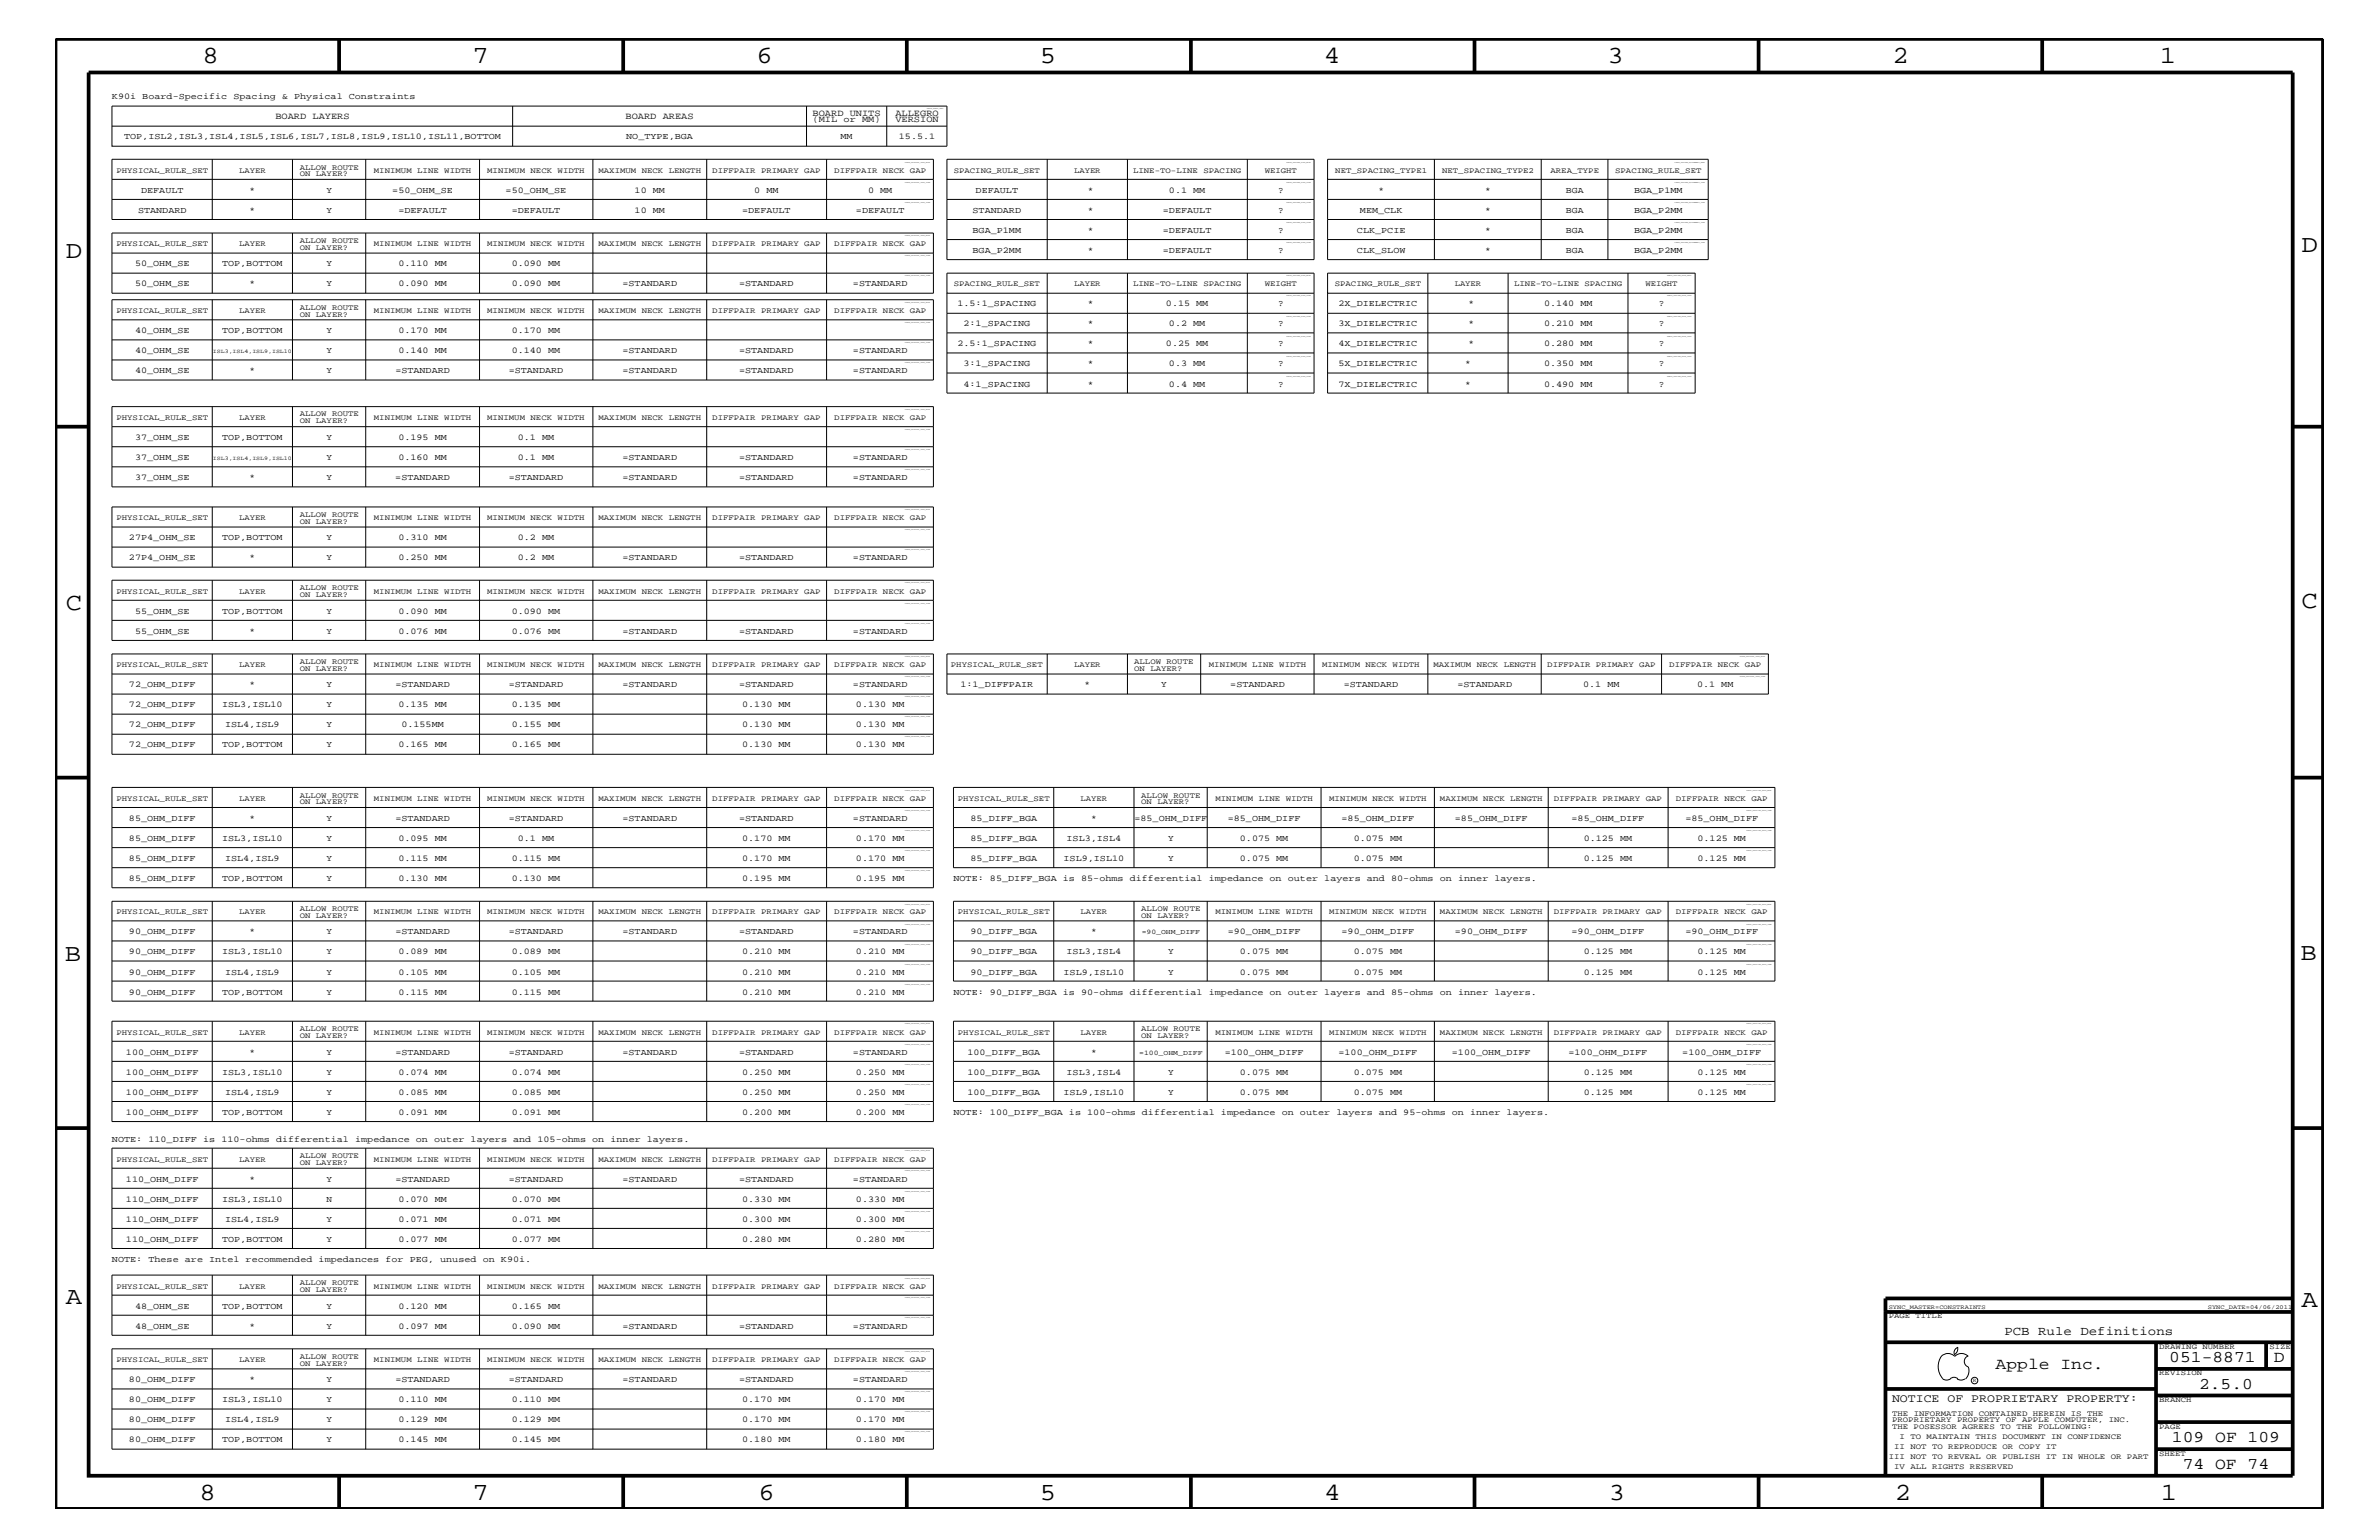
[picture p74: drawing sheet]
<svg xmlns="http://www.w3.org/2000/svg" width="432mm" height="279mm" viewBox="0 0 432 279" stroke-linecap="round" stroke-linejoin="round" font-family="sans-serif">
<defs><g id="words">
<g font-size="4.5">
<text x="36.7" y="11.5">8</text>
<text x="85.8" y="11.5">7</text>
<text x="137.3" y="11.5">6</text>
<text x="188.7" y="11.5">5</text>
<text x="240.3" y="11.5">4</text>
<text x="291.8" y="11.5">3</text>
<text x="343.5" y="11.5">2</text>
<text x="392" y="11.5">1</text>
<text x="11.9" y="46.8">D</text>
<text x="417.7" y="45.7">D</text>
<text x="11.9" y="110.6">C</text>
<text x="417.7" y="110.3">C</text>
<text x="11.8" y="174.3">B</text>
<text x="417.6" y="174.2">B</text>
<text x="11.9" y="236.7">A</text>
<text x="417.7" y="237.1">A</text>
<text x="36.2" y="272.1">8</text>
<text x="85.8" y="272.1">7</text>
<text x="137.7" y="272.1">6</text>
<text x="188.7" y="272.1">5</text>
<text x="240.4" y="272.1">4</text>
<text x="292" y="272.1">3</text>
<text x="343.9" y="272.1">2</text>
<text x="392.2" y="272.1">1</text>
</g>
<g font-size="3">
<text x="362.2" y="248.4">Apple Inc.</text>
<text x="393.7" y="247.1">051-8871</text>
<text x="399.2" y="252">2.5.0</text>
<text x="412.7" y="247.1">D</text>
<text x="394.2" y="261.6">109 OF 109</text>
<text x="396.2" y="266.6">74 OF 74</text>
</g>
<text font-size="2.3" x="363.8" y="242.3">PCB Rule Definitions</text>
<text font-size="2.1" x="343.4" y="254.4">NOTICE OF PROPRIETARY PROPERTY:</text>
<g font-size="1.7">
<text x="50" y="21.6">BOARD LAYERS</text>
<text x="113.5" y="21.6">BOARD AREAS</text>
<text x="147.5" y="22.2">(MIL or MM)</text>
<text x="147.5" y="21">BOARD UNITS</text>
<text x="162.5" y="22.2">VERSION</text>
<text x="162.5" y="21">ALLEGRO</text>
</g>
<g font-size="1.6">
<text x="20.3" y="18">K90i Board-Specific Spacing &amp; Physical Constraints</text>
<text x="22.5" y="25.3">TOP,ISL2,ISL3,ISL4,ISL5,ISL6,ISL7,ISL8,ISL9,ISL10,ISL11,BOTTOM</text>
<text x="113.7" y="25.3">NO_TYPE,BGA</text>
<text x="152.6" y="25.3">MM</text>
<text x="163.2" y="25.3">15.5.1</text>
<text x="25.6" y="35">DEFAULT</text>
<text x="45.3" y="35">*</text>
<text x="59.3" y="35">Y</text>
<text x="71.2" y="35">=50_OHM_SE</text>
<text x="91.8" y="35">=50_OHM_SE</text>
<text x="115.2" y="35">10 MM</text>
<text x="136.9" y="35">0 MM</text>
<text x="157.6" y="35">0 MM</text>
<text x="177.1" y="35">DEFAULT</text>
<text x="197.4" y="35">*</text>
<text x="212.2" y="35">0.1 MM</text>
<text x="232" y="35">?</text>
<text x="250.2" y="35">*</text>
<text x="269.6" y="35">*</text>
<text x="284.2" y="35">BGA</text>
<text x="296.6" y="35">BGA_P1MM</text>
<text x="25.1" y="38.6">STANDARD</text>
<text x="45.3" y="38.6">*</text>
<text x="59.3" y="38.6">Y</text>
<text x="72.3" y="38.6">=DEFAULT</text>
<text x="92.9" y="38.6">=DEFAULT</text>
<text x="115.2" y="38.6">10 MM</text>
<text x="134.7" y="38.6">=DEFAULT</text>
<text x="155.4" y="38.6">=DEFAULT</text>
<text x="176.5" y="38.6">STANDARD</text>
<text x="197.4" y="38.6">*</text>
<text x="211.1" y="38.6">=DEFAULT</text>
<text x="232" y="38.6">?</text>
<text x="246.8" y="38.6">MEM_CLK</text>
<text x="269.6" y="38.6">*</text>
<text x="284.2" y="38.6">BGA</text>
<text x="296.6" y="38.6">BGA_P2MM</text>
<text x="176.5" y="42.3">BGA_P1MM</text>
<text x="176.5" y="45.9">BGA_P2MM</text>
<text x="197.4" y="42.3">*</text>
<text x="197.4" y="45.9">*</text>
<text x="211.1" y="42.3">=DEFAULT</text>
<text x="211.1" y="45.9">=DEFAULT</text>
<text x="232" y="42.3">?</text>
<text x="232" y="45.9">?</text>
<text x="246.3" y="42.3">CLK_PCIE</text>
<text x="246.3" y="45.9">CLK_SLOW</text>
<text x="269.6" y="42.3">*</text>
<text x="269.6" y="45.9">*</text>
<text x="284.2" y="42.3">BGA</text>
<text x="284.2" y="45.9">BGA</text>
<text x="296.6" y="42.3">BGA_P2MM</text>
<text x="296.6" y="45.9">BGA_P2MM</text>
<text x="24.5" y="48.3">50_OHM_SE</text>
<text x="24.5" y="51.9">50_OHM_SE</text>
<text x="40.3" y="48.3">TOP,BOTTOM</text>
<text x="45.3" y="51.9">*</text>
<text x="59.3" y="51.9">Y</text>
<text x="59.3" y="48.3">Y</text>
<text x="72.3" y="51.9">0.090 MM</text>
<text x="72.3" y="48.3">0.110 MM</text>
<text x="92.9" y="51.9">0.090 MM</text>
<text x="92.9" y="48.3">0.090 MM</text>
<text x="113" y="51.9">=STANDARD</text>
<text x="134.2" y="51.9">=STANDARD</text>
<text x="154.8" y="51.9">=STANDARD</text>
<text x="173.8" y="55.6">1.5:1_SPACING</text>
<text x="174.9" y="59.2">2:1_SPACING</text>
<text x="197.4" y="59.2">*</text>
<text x="197.4" y="55.6">*</text>
<text x="211.6" y="55.6">0.15 MM</text>
<text x="212.2" y="59.2">0.2 MM</text>
<text x="232" y="59.2">?</text>
<text x="232" y="55.6">?</text>
<text x="243" y="59.2">3X_DIELECTRIC</text>
<text x="243" y="55.6">2X_DIELECTRIC</text>
<text x="266.5" y="59.2">*</text>
<text x="266.5" y="55.6">*</text>
<text x="280.2" y="59.2">0.210 MM</text>
<text x="280.2" y="55.6">0.140 MM</text>
<text x="301.1" y="59.2">?</text>
<text x="301.1" y="55.6">?</text>
<text x="24.5" y="60.4">40_OHM_SE</text>
<text x="24.5" y="64">40_OHM_SE</text>
<text x="40.3" y="60.4">TOP,BOTTOM</text>
<text x="59.3" y="64">Y</text>
<text x="59.3" y="60.4">Y</text>
<text x="72.3" y="64">0.140 MM</text>
<text x="72.3" y="60.4">0.170 MM</text>
<text x="92.9" y="64">0.140 MM</text>
<text x="92.9" y="60.4">0.170 MM</text>
<text x="113" y="64">=STANDARD</text>
<text x="134.2" y="64">=STANDARD</text>
<text x="154.8" y="64">=STANDARD</text>
<text x="173.8" y="62.9">2.5:1_SPACING</text>
<text x="197.4" y="62.9">*</text>
<text x="211.6" y="62.9">0.25 MM</text>
<text x="232" y="62.9">?</text>
<text x="243" y="62.9">4X_DIELECTRIC</text>
<text x="266.5" y="62.9">*</text>
<text x="280.2" y="62.9">0.280 MM</text>
<text x="301.1" y="62.9">?</text>
<text x="24.5" y="67.7">40_OHM_SE</text>
<text x="45.3" y="67.7">*</text>
<text x="59.3" y="67.7">Y</text>
<text x="71.8" y="67.7">=STANDARD</text>
<text x="92.3" y="67.7">=STANDARD</text>
<text x="113" y="67.7">=STANDARD</text>
<text x="134.2" y="67.7">=STANDARD</text>
<text x="154.8" y="67.7">=STANDARD</text>
<text x="174.9" y="66.5">3:1_SPACING</text>
<text x="174.9" y="70.1">4:1_SPACING</text>
<text x="197.4" y="66.5">*</text>
<text x="197.4" y="70.1">*</text>
<text x="212.2" y="66.5">0.3 MM</text>
<text x="212.2" y="70.1">0.4 MM</text>
<text x="232" y="66.5">?</text>
<text x="232" y="70.1">?</text>
<text x="243" y="66.5">5X_DIELECTRIC</text>
<text x="243" y="70.1">7X_DIELECTRIC</text>
<text x="265.9" y="66.5">*</text>
<text x="265.9" y="70.1">*</text>
<text x="280.2" y="66.5">0.350 MM</text>
<text x="280.2" y="70.1">0.490 MM</text>
<text x="301.1" y="66.5">?</text>
<text x="301.1" y="70.1">?</text>
<text x="24.5" y="83.5">37_OHM_SE</text>
<text x="24.5" y="79.9">37_OHM_SE</text>
<text x="40.3" y="79.9">TOP,BOTTOM</text>
<text x="59.3" y="83.5">Y</text>
<text x="59.3" y="79.9">Y</text>
<text x="72.3" y="83.5">0.160 MM</text>
<text x="72.3" y="79.9">0.195 MM</text>
<text x="94" y="83.5">0.1 MM</text>
<text x="94" y="79.9">0.1 MM</text>
<text x="113" y="83.5">=STANDARD</text>
<text x="134.2" y="83.5">=STANDARD</text>
<text x="154.8" y="83.5">=STANDARD</text>
<text x="24.5" y="87.1">37_OHM_SE</text>
<text x="45.3" y="87.1">*</text>
<text x="59.3" y="87.1">Y</text>
<text x="71.8" y="87.1">=STANDARD</text>
<text x="92.3" y="87.1">=STANDARD</text>
<text x="113" y="87.1">=STANDARD</text>
<text x="134.2" y="87.1">=STANDARD</text>
<text x="154.8" y="87.1">=STANDARD</text>
<text x="23.4" y="101.6">27P4_OHM_SE</text>
<text x="23.4" y="98">27P4_OHM_SE</text>
<text x="40.3" y="98">TOP,BOTTOM</text>
<text x="45.3" y="101.6">*</text>
<text x="59.3" y="101.6">Y</text>
<text x="59.3" y="98">Y</text>
<text x="72.3" y="98">0.310 MM</text>
<text x="72.3" y="101.6">0.250 MM</text>
<text x="94" y="98">0.2 MM</text>
<text x="94" y="101.6">0.2 MM</text>
<text x="113" y="101.6">=STANDARD</text>
<text x="134.2" y="101.6">=STANDARD</text>
<text x="154.8" y="101.6">=STANDARD</text>
<text x="24.5" y="111.4">55_OHM_SE</text>
<text x="40.3" y="111.4">TOP,BOTTOM</text>
<text x="59.3" y="111.4">Y</text>
<text x="72.3" y="111.4">0.090 MM</text>
<text x="92.9" y="111.4">0.090 MM</text>
<text x="24.5" y="115">55_OHM_SE</text>
<text x="45.3" y="115">*</text>
<text x="59.3" y="115">Y</text>
<text x="72.3" y="115">0.076 MM</text>
<text x="92.9" y="115">0.076 MM</text>
<text x="113" y="115">=STANDARD</text>
<text x="134.2" y="115">=STANDARD</text>
<text x="154.8" y="115">=STANDARD</text>
<text x="23.4" y="124.7">72_OHM_DIFF</text>
<text x="45.3" y="124.7">*</text>
<text x="59.3" y="124.7">Y</text>
<text x="71.8" y="124.7">=STANDARD</text>
<text x="92.3" y="124.7">=STANDARD</text>
<text x="113" y="124.7">=STANDARD</text>
<text x="134.2" y="124.7">=STANDARD</text>
<text x="154.8" y="124.7">=STANDARD</text>
<text x="174.3" y="124.7">1:1_DIFFPAIR</text>
<text x="196.8" y="124.7">*</text>
<text x="210.7" y="124.7">Y</text>
<text x="223.3" y="124.7">=STANDARD</text>
<text x="243.9" y="124.7">=STANDARD</text>
<text x="264.5" y="124.7">=STANDARD</text>
<text x="287.4" y="124.7">0.1 MM</text>
<text x="308" y="124.7">0.1 MM</text>
<text x="23.4" y="131.9">72_OHM_DIFF</text>
<text x="23.4" y="128.3">72_OHM_DIFF</text>
<text x="40.3" y="128.3">ISL3,ISL10</text>
<text x="40.9" y="131.9">ISL4,ISL9</text>
<text x="59.3" y="131.9">Y</text>
<text x="59.3" y="128.3">Y</text>
<text x="72.3" y="128.3">0.135 MM</text>
<text x="72.9" y="131.9">0.155MM</text>
<text x="92.9" y="131.9">0.155 MM</text>
<text x="92.9" y="128.3">0.135 MM</text>
<text x="134.7" y="131.9">0.130 MM</text>
<text x="134.7" y="128.3">0.130 MM</text>
<text x="155.4" y="131.9">0.130 MM</text>
<text x="155.4" y="128.3">0.130 MM</text>
<text x="23.4" y="135.6">72_OHM_DIFF</text>
<text x="40.3" y="135.6">TOP,BOTTOM</text>
<text x="59.3" y="135.6">Y</text>
<text x="72.3" y="135.6">0.165 MM</text>
<text x="92.9" y="135.6">0.165 MM</text>
<text x="134.7" y="135.6">0.130 MM</text>
<text x="155.4" y="135.6">0.130 MM</text>
<text x="23.4" y="149">85_OHM_DIFF</text>
<text x="45.3" y="149">*</text>
<text x="59.3" y="149">Y</text>
<text x="71.8" y="149">=STANDARD</text>
<text x="92.3" y="149">=STANDARD</text>
<text x="113" y="149">=STANDARD</text>
<text x="134.2" y="149">=STANDARD</text>
<text x="154.8" y="149">=STANDARD</text>
<text x="176.1" y="149">85_DIFF_BGA</text>
<text x="198" y="149">*</text>
<text x="205.9" y="149">=85_OHM_DIFF</text>
<text x="222.8" y="149">=85_OHM_DIFF</text>
<text x="243.5" y="149">=85_OHM_DIFF</text>
<text x="264.1" y="149">=85_OHM_DIFF</text>
<text x="285.2" y="149">=85_OHM_DIFF</text>
<text x="305.9" y="149">=85_OHM_DIFF</text>
<text x="23.4" y="152.6">85_OHM_DIFF</text>
<text x="40.3" y="152.6">ISL3,ISL10</text>
<text x="59.3" y="152.6">Y</text>
<text x="72.3" y="152.6">0.095 MM</text>
<text x="94" y="152.6">0.1 MM</text>
<text x="134.7" y="152.6">0.170 MM</text>
<text x="155.4" y="152.6">0.170 MM</text>
<text x="176.1" y="152.6">85_DIFF_BGA</text>
<text x="193.6" y="152.6">ISL3,ISL4</text>
<text x="212" y="152.6">Y</text>
<text x="225" y="152.6">0.075 MM</text>
<text x="245.7" y="152.6">0.075 MM</text>
<text x="287.4" y="152.6">0.125 MM</text>
<text x="308.1" y="152.6">0.125 MM</text>
<text x="23.4" y="156.2">85_OHM_DIFF</text>
<text x="23.4" y="159.9">85_OHM_DIFF</text>
<text x="40.3" y="159.9">TOP,BOTTOM</text>
<text x="40.9" y="156.2">ISL4,ISL9</text>
<text x="59.3" y="156.2">Y</text>
<text x="59.3" y="159.9">Y</text>
<text x="72.3" y="156.2">0.115 MM</text>
<text x="72.3" y="159.9">0.130 MM</text>
<text x="92.9" y="156.2">0.115 MM</text>
<text x="92.9" y="159.9">0.130 MM</text>
<text x="134.7" y="156.2">0.170 MM</text>
<text x="134.7" y="159.9">0.195 MM</text>
<text x="155.4" y="156.2">0.170 MM</text>
<text x="155.4" y="159.9">0.195 MM</text>
<text x="173.1" y="159.9">NOTE: 85_DIFF_BGA is 85-ohms differential impedance on outer layers and 80-ohms on inner layers.</text>
<text x="176.1" y="156.2">85_DIFF_BGA</text>
<text x="193" y="156.2">ISL9,ISL10</text>
<text x="212" y="156.2">Y</text>
<text x="225" y="156.2">0.075 MM</text>
<text x="245.7" y="156.2">0.075 MM</text>
<text x="287.4" y="156.2">0.125 MM</text>
<text x="308.1" y="156.2">0.125 MM</text>
<text x="23.4" y="169.5">90_OHM_DIFF</text>
<text x="23.4" y="173.2">90_OHM_DIFF</text>
<text x="40.3" y="173.2">ISL3,ISL10</text>
<text x="45.3" y="169.5">*</text>
<text x="59.3" y="169.5">Y</text>
<text x="59.3" y="173.2">Y</text>
<text x="71.8" y="169.5">=STANDARD</text>
<text x="72.3" y="173.2">0.089 MM</text>
<text x="92.3" y="169.5">=STANDARD</text>
<text x="92.9" y="173.2">0.089 MM</text>
<text x="113" y="169.5">=STANDARD</text>
<text x="134.2" y="169.5">=STANDARD</text>
<text x="134.7" y="173.2">0.210 MM</text>
<text x="154.8" y="169.5">=STANDARD</text>
<text x="155.4" y="173.2">0.210 MM</text>
<text x="176.1" y="173.2">90_DIFF_BGA</text>
<text x="176.1" y="169.5">90_DIFF_BGA</text>
<text x="193.6" y="173.2">ISL3,ISL4</text>
<text x="198" y="169.5">*</text>
<text x="212" y="173.2">Y</text>
<text x="222.8" y="169.5">=90_OHM_DIFF</text>
<text x="225" y="173.2">0.075 MM</text>
<text x="243.5" y="169.5">=90_OHM_DIFF</text>
<text x="245.7" y="173.2">0.075 MM</text>
<text x="264.1" y="169.5">=90_OHM_DIFF</text>
<text x="285.2" y="169.5">=90_OHM_DIFF</text>
<text x="287.4" y="173.2">0.125 MM</text>
<text x="305.9" y="169.5">=90_OHM_DIFF</text>
<text x="308.1" y="173.2">0.125 MM</text>
<text x="23.4" y="176.8">90_OHM_DIFF</text>
<text x="40.9" y="176.8">ISL4,ISL9</text>
<text x="59.3" y="176.8">Y</text>
<text x="72.3" y="176.8">0.105 MM</text>
<text x="92.9" y="176.8">0.105 MM</text>
<text x="134.7" y="176.8">0.210 MM</text>
<text x="155.4" y="176.8">0.210 MM</text>
<text x="176.1" y="176.8">90_DIFF_BGA</text>
<text x="193" y="176.8">ISL9,ISL10</text>
<text x="212" y="176.8">Y</text>
<text x="225" y="176.8">0.075 MM</text>
<text x="245.7" y="176.8">0.075 MM</text>
<text x="287.4" y="176.8">0.125 MM</text>
<text x="308.1" y="176.8">0.125 MM</text>
<text x="23.4" y="180.5">90_OHM_DIFF</text>
<text x="40.3" y="180.5">TOP,BOTTOM</text>
<text x="59.3" y="180.5">Y</text>
<text x="72.3" y="180.5">0.115 MM</text>
<text x="92.9" y="180.5">0.115 MM</text>
<text x="134.7" y="180.5">0.210 MM</text>
<text x="155.4" y="180.5">0.210 MM</text>
<text x="173.1" y="180.5">NOTE: 90_DIFF_BGA is 90-ohms differential impedance on outer layers and 85-ohms on inner layers.</text>
<text x="22.9" y="191.4">100_OHM_DIFF</text>
<text x="45.3" y="191.4">*</text>
<text x="59.3" y="191.4">Y</text>
<text x="71.8" y="191.4">=STANDARD</text>
<text x="92.3" y="191.4">=STANDARD</text>
<text x="113" y="191.4">=STANDARD</text>
<text x="134.2" y="191.4">=STANDARD</text>
<text x="154.8" y="191.4">=STANDARD</text>
<text x="175.6" y="191.4">100_DIFF_BGA</text>
<text x="198" y="191.4">*</text>
<text x="222.3" y="191.4">=100_OHM_DIFF</text>
<text x="243" y="191.4">=100_OHM_DIFF</text>
<text x="263.5" y="191.4">=100_OHM_DIFF</text>
<text x="284.7" y="191.4">=100_OHM_DIFF</text>
<text x="305.4" y="191.4">=100_OHM_DIFF</text>
<text x="22.9" y="195">100_OHM_DIFF</text>
<text x="40.3" y="195">ISL3,ISL10</text>
<text x="59.3" y="195">Y</text>
<text x="72.3" y="195">0.074 MM</text>
<text x="92.9" y="195">0.074 MM</text>
<text x="134.7" y="195">0.250 MM</text>
<text x="155.4" y="195">0.250 MM</text>
<text x="175.6" y="195">100_DIFF_BGA</text>
<text x="193.6" y="195">ISL3,ISL4</text>
<text x="212" y="195">Y</text>
<text x="225" y="195">0.075 MM</text>
<text x="245.7" y="195">0.075 MM</text>
<text x="287.4" y="195">0.125 MM</text>
<text x="308.1" y="195">0.125 MM</text>
<text x="22.9" y="198.7">100_OHM_DIFF</text>
<text x="22.9" y="202.3">100_OHM_DIFF</text>
<text x="40.3" y="202.3">TOP,BOTTOM</text>
<text x="40.9" y="198.7">ISL4,ISL9</text>
<text x="59.3" y="198.7">Y</text>
<text x="59.3" y="202.3">Y</text>
<text x="72.3" y="198.7">0.085 MM</text>
<text x="72.3" y="202.3">0.091 MM</text>
<text x="92.9" y="198.7">0.085 MM</text>
<text x="92.9" y="202.3">0.091 MM</text>
<text x="134.7" y="198.7">0.250 MM</text>
<text x="134.7" y="202.3">0.200 MM</text>
<text x="155.4" y="198.7">0.250 MM</text>
<text x="155.4" y="202.3">0.200 MM</text>
<text x="173.1" y="202.3">NOTE: 100_DIFF_BGA is 100-ohms differential impedance on outer layers and 95-ohms on inner layers.</text>
<text x="175.6" y="198.7">100_DIFF_BGA</text>
<text x="193" y="198.7">ISL9,ISL10</text>
<text x="212" y="198.7">Y</text>
<text x="225" y="198.7">0.075 MM</text>
<text x="245.7" y="198.7">0.075 MM</text>
<text x="287.4" y="198.7">0.125 MM</text>
<text x="308.1" y="198.7">0.125 MM</text>
<text x="20.3" y="207.1">NOTE: 110_DIFF is 110-ohms differential impedance on outer layers and 105-ohms on inner layers.</text>
<text x="22.9" y="214.4">110_OHM_DIFF</text>
<text x="45.3" y="214.4">*</text>
<text x="59.3" y="214.4">Y</text>
<text x="71.8" y="214.4">=STANDARD</text>
<text x="92.3" y="214.4">=STANDARD</text>
<text x="113" y="214.4">=STANDARD</text>
<text x="134.2" y="214.4">=STANDARD</text>
<text x="154.8" y="214.4">=STANDARD</text>
<text x="22.9" y="221.7">110_OHM_DIFF</text>
<text x="22.9" y="218">110_OHM_DIFF</text>
<text x="40.3" y="218">ISL3,ISL10</text>
<text x="40.9" y="221.7">ISL4,ISL9</text>
<text x="59.3" y="221.7">Y</text>
<text x="59.3" y="218">N</text>
<text x="72.3" y="221.7">0.071 MM</text>
<text x="72.3" y="218">0.070 MM</text>
<text x="92.9" y="221.7">0.071 MM</text>
<text x="92.9" y="218">0.070 MM</text>
<text x="134.7" y="221.7">0.300 MM</text>
<text x="134.7" y="218">0.330 MM</text>
<text x="155.4" y="221.7">0.300 MM</text>
<text x="155.4" y="218">0.330 MM</text>
<text x="22.9" y="225.3">110_OHM_DIFF</text>
<text x="40.3" y="225.3">TOP,BOTTOM</text>
<text x="59.3" y="225.3">Y</text>
<text x="72.3" y="225.3">0.077 MM</text>
<text x="92.9" y="225.3">0.077 MM</text>
<text x="134.7" y="225.3">0.280 MM</text>
<text x="155.4" y="225.3">0.280 MM</text>
<text x="20.3" y="229">NOTE: These are Intel recommended impedances for PEG, unused on K90i.</text>
<text x="24.5" y="237.4">48_OHM_SE</text>
<text x="40.3" y="237.4">TOP,BOTTOM</text>
<text x="59.3" y="237.4">Y</text>
<text x="72.3" y="237.4">0.120 MM</text>
<text x="92.9" y="237.4">0.165 MM</text>
<text x="24.5" y="241.1">48_OHM_SE</text>
<text x="45.3" y="241.1">*</text>
<text x="59.3" y="241.1">Y</text>
<text x="72.3" y="241.1">0.097 MM</text>
<text x="92.9" y="241.1">0.090 MM</text>
<text x="113" y="241.1">=STANDARD</text>
<text x="134.2" y="241.1">=STANDARD</text>
<text x="154.8" y="241.1">=STANDARD</text>
<text x="23.4" y="250.7">80_OHM_DIFF</text>
<text x="45.3" y="250.7">*</text>
<text x="59.3" y="250.7">Y</text>
<text x="71.8" y="250.7">=STANDARD</text>
<text x="92.3" y="250.7">=STANDARD</text>
<text x="113" y="250.7">=STANDARD</text>
<text x="134.2" y="250.7">=STANDARD</text>
<text x="154.8" y="250.7">=STANDARD</text>
<text x="23.4" y="254.4">80_OHM_DIFF</text>
<text x="40.3" y="254.4">ISL3,ISL10</text>
<text x="59.3" y="254.4">Y</text>
<text x="72.3" y="254.4">0.110 MM</text>
<text x="92.9" y="254.4">0.110 MM</text>
<text x="134.7" y="254.4">0.170 MM</text>
<text x="155.4" y="254.4">0.170 MM</text>
<text x="23.4" y="261.6">80_OHM_DIFF</text>
<text x="23.4" y="258">80_OHM_DIFF</text>
<text x="40.3" y="261.6">TOP,BOTTOM</text>
<text x="40.9" y="258">ISL4,ISL9</text>
<text x="59.3" y="261.6">Y</text>
<text x="59.3" y="258">Y</text>
<text x="72.3" y="261.6">0.145 MM</text>
<text x="72.3" y="258">0.129 MM</text>
<text x="92.9" y="261.6">0.145 MM</text>
<text x="92.9" y="258">0.129 MM</text>
<text x="134.7" y="261.6">0.180 MM</text>
<text x="134.7" y="258">0.170 MM</text>
<text x="155.4" y="261.6">0.180 MM</text>
<text x="155.4" y="258">0.170 MM</text>
</g>
<g font-size="1.4">
<text x="21.1" y="31.4">PHYSICAL_RULE_SET</text>
<text x="43.4" y="31.4">LAYER</text>
<text x="54.4" y="30.8">ALLOW ROUTE</text>
<text x="54.4" y="31.9">ON LAYER?</text>
<text x="67.9" y="31.4">MINIMUM LINE WIDTH</text>
<text x="88.4" y="31.4">MINIMUM NECK WIDTH</text>
<text x="108.6" y="31.4">MAXIMUM NECK LENGTH</text>
<text x="129.3" y="31.4">DIFFPAIR PRIMARY GAP</text>
<text x="151.4" y="31.4">DIFFPAIR NECK GAP</text>
<text x="173.1" y="31.4">SPACING_RULE_SET</text>
<text x="194.9" y="31.4">LAYER</text>
<text x="205.7" y="31.4">LINE-TO-LINE SPACING</text>
<text x="229.6" y="31.4">WEIGHT</text>
<text x="242.4" y="31.4">NET_SPACING_TYPE1</text>
<text x="261.7" y="31.4">NET_SPACING_TYPE2</text>
<text x="281.4" y="31.4">AREA_TYPE</text>
<text x="293.2" y="31.4">SPACING_RULE_SET</text>
<text x="21.1" y="44.6">PHYSICAL_RULE_SET</text>
<text x="43.4" y="44.6">LAYER</text>
<text x="54.4" y="44.1">ALLOW ROUTE</text>
<text x="54.4" y="45.3">ON LAYER?</text>
<text x="67.9" y="44.6">MINIMUM LINE WIDTH</text>
<text x="88.4" y="44.6">MINIMUM NECK WIDTH</text>
<text x="108.6" y="44.6">MAXIMUM NECK LENGTH</text>
<text x="129.3" y="44.6">DIFFPAIR PRIMARY GAP</text>
<text x="151.4" y="44.6">DIFFPAIR NECK GAP</text>
<text x="173.1" y="51.9">SPACING_RULE_SET</text>
<text x="194.9" y="51.9">LAYER</text>
<text x="205.7" y="51.9">LINE-TO-LINE SPACING</text>
<text x="229.6" y="51.9">WEIGHT</text>
<text x="242.3" y="51.9">SPACING_RULE_SET</text>
<text x="264" y="51.9">LAYER</text>
<text x="274.8" y="51.9">LINE-TO-LINE SPACING</text>
<text x="298.7" y="51.9">WEIGHT</text>
<text x="21.1" y="56.8">PHYSICAL_RULE_SET</text>
<text x="43.4" y="56.8">LAYER</text>
<text x="54.4" y="56.2">ALLOW ROUTE</text>
<text x="54.4" y="57.4">ON LAYER?</text>
<text x="67.9" y="56.8">MINIMUM LINE WIDTH</text>
<text x="88.4" y="56.8">MINIMUM NECK WIDTH</text>
<text x="108.6" y="56.8">MAXIMUM NECK LENGTH</text>
<text x="129.3" y="56.8">DIFFPAIR PRIMARY GAP</text>
<text x="151.4" y="56.8">DIFFPAIR NECK GAP</text>
<text x="21.1" y="76.2">PHYSICAL_RULE_SET</text>
<text x="43.4" y="76.2">LAYER</text>
<text x="54.4" y="75.6">ALLOW ROUTE</text>
<text x="54.4" y="76.8">ON LAYER?</text>
<text x="67.9" y="76.2">MINIMUM LINE WIDTH</text>
<text x="88.4" y="76.2">MINIMUM NECK WIDTH</text>
<text x="108.6" y="76.2">MAXIMUM NECK LENGTH</text>
<text x="129.3" y="76.2">DIFFPAIR PRIMARY GAP</text>
<text x="151.4" y="76.2">DIFFPAIR NECK GAP</text>
<text x="21.1" y="94.3">PHYSICAL_RULE_SET</text>
<text x="43.4" y="94.3">LAYER</text>
<text x="54.4" y="93.8">ALLOW ROUTE</text>
<text x="54.4" y="95">ON LAYER?</text>
<text x="67.9" y="94.3">MINIMUM LINE WIDTH</text>
<text x="88.4" y="94.3">MINIMUM NECK WIDTH</text>
<text x="108.6" y="94.3">MAXIMUM NECK LENGTH</text>
<text x="129.3" y="94.3">DIFFPAIR PRIMARY GAP</text>
<text x="151.4" y="94.3">DIFFPAIR NECK GAP</text>
<text x="21.1" y="107.7">PHYSICAL_RULE_SET</text>
<text x="43.4" y="107.7">LAYER</text>
<text x="54.4" y="107.1">ALLOW ROUTE</text>
<text x="67.9" y="107.7">MINIMUM LINE WIDTH</text>
<text x="88.4" y="107.7">MINIMUM NECK WIDTH</text>
<text x="108.6" y="107.7">MAXIMUM NECK LENGTH</text>
<text x="129.3" y="107.7">DIFFPAIR PRIMARY GAP</text>
<text x="151.4" y="107.7">DIFFPAIR NECK GAP</text>
<text x="54.4" y="108.3">ON LAYER?</text>
<text x="21.1" y="121">PHYSICAL_RULE_SET</text>
<text x="43.4" y="121">LAYER</text>
<text x="54.4" y="120.4">ALLOW ROUTE</text>
<text x="54.4" y="121.7">ON LAYER?</text>
<text x="67.9" y="121">MINIMUM LINE WIDTH</text>
<text x="88.4" y="121">MINIMUM NECK WIDTH</text>
<text x="108.6" y="121">MAXIMUM NECK LENGTH</text>
<text x="129.3" y="121">DIFFPAIR PRIMARY GAP</text>
<text x="151.4" y="121">DIFFPAIR NECK GAP</text>
<text x="172.6" y="121">PHYSICAL_RULE_SET</text>
<text x="194.9" y="121">LAYER</text>
<text x="205.9" y="120.4">ALLOW ROUTE</text>
<text x="205.9" y="121.7">ON LAYER?</text>
<text x="219.4" y="121">MINIMUM LINE WIDTH</text>
<text x="240" y="121">MINIMUM NECK WIDTH</text>
<text x="260.2" y="121">MAXIMUM NECK LENGTH</text>
<text x="280.8" y="121">DIFFPAIR PRIMARY GAP</text>
<text x="303" y="121">DIFFPAIR NECK GAP</text>
<text x="21.1" y="145.3">PHYSICAL_RULE_SET</text>
<text x="43.4" y="145.3">LAYER</text>
<text x="54.4" y="144.7">ALLOW ROUTE</text>
<text x="54.4" y="145.9">ON LAYER?</text>
<text x="67.9" y="145.3">MINIMUM LINE WIDTH</text>
<text x="88.4" y="145.3">MINIMUM NECK WIDTH</text>
<text x="108.6" y="145.3">MAXIMUM NECK LENGTH</text>
<text x="129.3" y="145.3">DIFFPAIR PRIMARY GAP</text>
<text x="151.4" y="145.3">DIFFPAIR NECK GAP</text>
<text x="173.9" y="145.3">PHYSICAL_RULE_SET</text>
<text x="196.1" y="145.3">LAYER</text>
<text x="207.1" y="144.7">ALLOW ROUTE</text>
<text x="207.1" y="145.9">ON LAYER?</text>
<text x="220.6" y="145.3">MINIMUM LINE WIDTH</text>
<text x="241.3" y="145.3">MINIMUM NECK WIDTH</text>
<text x="261.4" y="145.3">MAXIMUM NECK LENGTH</text>
<text x="282" y="145.3">DIFFPAIR PRIMARY GAP</text>
<text x="304.2" y="145.3">DIFFPAIR NECK GAP</text>
<text x="21.1" y="165.9">PHYSICAL_RULE_SET</text>
<text x="43.4" y="165.9">LAYER</text>
<text x="54.4" y="165.3">ALLOW ROUTE</text>
<text x="54.4" y="166.5">ON LAYER?</text>
<text x="67.9" y="165.9">MINIMUM LINE WIDTH</text>
<text x="88.4" y="165.9">MINIMUM NECK WIDTH</text>
<text x="108.6" y="165.9">MAXIMUM NECK LENGTH</text>
<text x="129.3" y="165.9">DIFFPAIR PRIMARY GAP</text>
<text x="151.4" y="165.9">DIFFPAIR NECK GAP</text>
<text x="173.9" y="165.9">PHYSICAL_RULE_SET</text>
<text x="196.1" y="165.9">LAYER</text>
<text x="207.1" y="165.3">ALLOW ROUTE</text>
<text x="207.1" y="166.5">ON LAYER?</text>
<text x="220.6" y="165.9">MINIMUM LINE WIDTH</text>
<text x="241.3" y="165.9">MINIMUM NECK WIDTH</text>
<text x="261.4" y="165.9">MAXIMUM NECK LENGTH</text>
<text x="282" y="165.9">DIFFPAIR PRIMARY GAP</text>
<text x="304.2" y="165.9">DIFFPAIR NECK GAP</text>
<text x="21.1" y="187.7">PHYSICAL_RULE_SET</text>
<text x="43.4" y="187.7">LAYER</text>
<text x="54.4" y="187.1">ALLOW ROUTE</text>
<text x="54.4" y="188.3">ON LAYER?</text>
<text x="67.9" y="187.7">MINIMUM LINE WIDTH</text>
<text x="88.4" y="187.7">MINIMUM NECK WIDTH</text>
<text x="108.6" y="187.7">MAXIMUM NECK LENGTH</text>
<text x="129.3" y="187.7">DIFFPAIR PRIMARY GAP</text>
<text x="151.4" y="187.7">DIFFPAIR NECK GAP</text>
<text x="173.9" y="187.7">PHYSICAL_RULE_SET</text>
<text x="196.1" y="187.7">LAYER</text>
<text x="207.1" y="187.1">ALLOW ROUTE</text>
<text x="207.1" y="188.3">ON LAYER?</text>
<text x="220.6" y="187.7">MINIMUM LINE WIDTH</text>
<text x="241.3" y="187.7">MINIMUM NECK WIDTH</text>
<text x="261.4" y="187.7">MAXIMUM NECK LENGTH</text>
<text x="282" y="187.7">DIFFPAIR PRIMARY GAP</text>
<text x="304.2" y="187.7">DIFFPAIR NECK GAP</text>
<text x="21.1" y="210.8">PHYSICAL_RULE_SET</text>
<text x="43.4" y="210.8">LAYER</text>
<text x="54.4" y="210.2">ALLOW ROUTE</text>
<text x="54.4" y="211.4">ON LAYER?</text>
<text x="67.9" y="210.8">MINIMUM LINE WIDTH</text>
<text x="88.4" y="210.8">MINIMUM NECK WIDTH</text>
<text x="108.6" y="210.8">MAXIMUM NECK LENGTH</text>
<text x="129.3" y="210.8">DIFFPAIR PRIMARY GAP</text>
<text x="151.4" y="210.8">DIFFPAIR NECK GAP</text>
<text x="21.1" y="233.8">PHYSICAL_RULE_SET</text>
<text x="43.4" y="233.8">LAYER</text>
<text x="54.4" y="233.2">ALLOW ROUTE</text>
<text x="67.9" y="233.8">MINIMUM LINE WIDTH</text>
<text x="88.4" y="233.8">MINIMUM NECK WIDTH</text>
<text x="108.6" y="233.8">MAXIMUM NECK LENGTH</text>
<text x="129.3" y="233.8">DIFFPAIR PRIMARY GAP</text>
<text x="151.4" y="233.8">DIFFPAIR NECK GAP</text>
<text x="54.4" y="234.4">ON LAYER?</text>
<text x="342.8" y="239.2">PAGE TITLE</text>
<text x="391.9" y="244.7">DRAWING NUMBER</text>
<text x="411.9" y="244.7">SIZE</text>
<text x="21.1" y="247.1">PHYSICAL_RULE_SET</text>
<text x="43.4" y="247.1">LAYER</text>
<text x="54.4" y="246.5">ALLOW ROUTE</text>
<text x="54.4" y="247.8">ON LAYER?</text>
<text x="67.9" y="247.1">MINIMUM LINE WIDTH</text>
<text x="88.4" y="247.1">MINIMUM NECK WIDTH</text>
<text x="108.6" y="247.1">MAXIMUM NECK LENGTH</text>
<text x="129.3" y="247.1">DIFFPAIR PRIMARY GAP</text>
<text x="151.4" y="247.1">DIFFPAIR NECK GAP</text>
<text x="391.9" y="249.5">REVISION</text>
<text x="343.4" y="256.8">THE INFORMATION CONTAINED HEREIN IS THE</text>
<text x="391.9" y="254.4">BRANCH</text>
<text x="343.4" y="259.3">THE POSESSOR AGREES TO THE FOLLOWING:</text>
<text x="343.4" y="258">PROPRIETARY PROPERTY OF APPLE COMPUTER, INC.</text>
<text x="343.8" y="262.9">II NOT TO REPRODUCE OR COPY IT</text>
<text x="344.8" y="261.1">I TO MAINTAIN THIS DOCUMENT IN CONFIDENCE</text>
<text x="391.9" y="259.3">PAGE</text>
<text x="342.8" y="264.7">III NOT TO REVEAL OR PUBLISH IT IN WHOLE OR PART</text>
<text x="343.8" y="266.6">IV ALL RIGHTS RESERVED</text>
<text x="391.9" y="264.1">SHEET</text>
</g>
<g font-size="1.3">
<text x="207.2" y="169.5">=90_OHM_DIFF</text>
<text x="206.8" y="191.4">=100_OHM_DIFF</text>
</g>
<g font-size="1.1">
<text x="342.8" y="237.4">SYNC_MASTER=CONSTRAINTS</text>
<text x="400.7" y="237.4">SYNC_DATE=04/06/2011</text>
</g>
<g font-size="1">
<text x="38.7" y="64">ISL3,ISL4,ISL9,ISL10</text>
<text x="38.7" y="83.5">ISL3,ISL4,ISL9,ISL10</text>
<text x="358.1" y="250.7">R</text>
</g>
<g font-size=".3">
<text x="168.2" y="19.8">TABLE_BOARD_INFO</text>
<text x="164.3" y="29.5">TABLE_PHYSICAL_RULE_HEAD</text>
<text x="233.5" y="29.5">TABLE_SPACING_RULE_HEAD</text>
<text x="304" y="29.5">TABLE_SPACING_ASSIGNMENT_HEAD</text>
<text x="164.3" y="33.1">TABLE_PHYSICAL_RULE_ITEM</text>
<text x="233.5" y="33.1">TABLE_SPACING_RULE_ITEM</text>
<text x="304" y="33.1">TABLE_SPACING_ASSIGNMENT_ITEM</text>
<text x="164.3" y="36.8">TABLE_PHYSICAL_RULE_ITEM</text>
<text x="233.5" y="36.8">TABLE_SPACING_RULE_ITEM</text>
<text x="233.5" y="40.4">TABLE_SPACING_RULE_ITEM</text>
<text x="304" y="36.8">TABLE_SPACING_ASSIGNMENT_ITEM</text>
<text x="304" y="40.4">TABLE_SPACING_ASSIGNMENT_ITEM</text>
<text x="164.3" y="46.5">TABLE_PHYSICAL_RULE_ITEM</text>
<text x="164.3" y="42.9">TABLE_PHYSICAL_RULE_HEAD</text>
<text x="233.5" y="44.1">TABLE_SPACING_RULE_ITEM</text>
<text x="304" y="44.1">TABLE_SPACING_ASSIGNMENT_ITEM</text>
<text x="164.3" y="50.2">TABLE_PHYSICAL_RULE_ITEM</text>
<text x="233.5" y="50.2">TABLE_SPACING_RULE_HEAD</text>
<text x="233.5" y="53.8">TABLE_SPACING_RULE_ITEM</text>
<text x="302.6" y="53.8">TABLE_SPACING_RULE_ITEM</text>
<text x="302.6" y="50.2">TABLE_SPACING_RULE_HEAD</text>
<text x="164.3" y="55">TABLE_PHYSICAL_RULE_HEAD</text>
<text x="164.3" y="58.6">TABLE_PHYSICAL_RULE_ITEM</text>
<text x="233.5" y="57.4">TABLE_SPACING_RULE_ITEM</text>
<text x="302.6" y="57.4">TABLE_SPACING_RULE_ITEM</text>
<text x="164.3" y="65.9">TABLE_PHYSICAL_RULE_ITEM</text>
<text x="164.3" y="62.3">TABLE_PHYSICAL_RULE_ITEM</text>
<text x="233.5" y="61.1">TABLE_SPACING_RULE_ITEM</text>
<text x="233.5" y="64.7">TABLE_SPACING_RULE_ITEM</text>
<text x="302.6" y="64.7">TABLE_SPACING_RULE_ITEM</text>
<text x="302.6" y="61.1">TABLE_SPACING_RULE_ITEM</text>
<text x="233.5" y="68.4">TABLE_SPACING_RULE_ITEM</text>
<text x="302.6" y="68.4">TABLE_SPACING_RULE_ITEM</text>
<text x="164.3" y="74.4">TABLE_PHYSICAL_RULE_HEAD</text>
<text x="164.3" y="81.6">TABLE_PHYSICAL_RULE_ITEM</text>
<text x="164.3" y="78">TABLE_PHYSICAL_RULE_ITEM</text>
<text x="164.3" y="85.3">TABLE_PHYSICAL_RULE_ITEM</text>
<text x="164.3" y="92.6">TABLE_PHYSICAL_RULE_HEAD</text>
<text x="164.3" y="96.2">TABLE_PHYSICAL_RULE_ITEM</text>
<text x="164.3" y="99.9">TABLE_PHYSICAL_RULE_ITEM</text>
<text x="164.3" y="105.9">TABLE_PHYSICAL_RULE_HEAD</text>
<text x="164.3" y="109.5">TABLE_PHYSICAL_RULE_ITEM</text>
<text x="164.3" y="113.1">TABLE_PHYSICAL_RULE_ITEM</text>
<text x="164.3" y="119.2">TABLE_PHYSICAL_RULE_HEAD</text>
<text x="315.8" y="119.2">TABLE_PHYSICAL_RULE_HEAD</text>
<text x="164.3" y="122.9">TABLE_PHYSICAL_RULE_ITEM</text>
<text x="315.8" y="122.9">TABLE_PHYSICAL_RULE_ITEM</text>
<text x="164.3" y="130.2">TABLE_PHYSICAL_RULE_ITEM</text>
<text x="164.3" y="126.5">TABLE_PHYSICAL_RULE_ITEM</text>
<text x="164.3" y="133.8">TABLE_PHYSICAL_RULE_ITEM</text>
<text x="164.3" y="143.5">TABLE_PHYSICAL_RULE_HEAD</text>
<text x="317" y="143.5">TABLE_PHYSICAL_RULE_HEAD</text>
<text x="164.3" y="147.1">TABLE_PHYSICAL_RULE_ITEM</text>
<text x="317" y="147.1">TABLE_PHYSICAL_RULE_ITEM</text>
<text x="164.3" y="154.4">TABLE_PHYSICAL_RULE_ITEM</text>
<text x="164.3" y="150.7">TABLE_PHYSICAL_RULE_ITEM</text>
<text x="317" y="150.7">TABLE_PHYSICAL_RULE_ITEM</text>
<text x="317" y="154.4">TABLE_PHYSICAL_RULE_ITEM</text>
<text x="164.3" y="158">TABLE_PHYSICAL_RULE_ITEM</text>
<text x="164.3" y="167.8">TABLE_PHYSICAL_RULE_ITEM</text>
<text x="164.3" y="164.1">TABLE_PHYSICAL_RULE_HEAD</text>
<text x="317" y="164.1">TABLE_PHYSICAL_RULE_HEAD</text>
<text x="317" y="167.8">TABLE_PHYSICAL_RULE_ITEM</text>
<text x="164.3" y="171.4">TABLE_PHYSICAL_RULE_ITEM</text>
<text x="317" y="171.4">TABLE_PHYSICAL_RULE_ITEM</text>
<text x="164.3" y="175">TABLE_PHYSICAL_RULE_ITEM</text>
<text x="164.3" y="178.7">TABLE_PHYSICAL_RULE_ITEM</text>
<text x="317" y="175">TABLE_PHYSICAL_RULE_ITEM</text>
<text x="164.3" y="185.9">TABLE_PHYSICAL_RULE_HEAD</text>
<text x="317" y="185.9">TABLE_PHYSICAL_RULE_HEAD</text>
<text x="164.3" y="189.5">TABLE_PHYSICAL_RULE_ITEM</text>
<text x="317" y="189.5">TABLE_PHYSICAL_RULE_ITEM</text>
<text x="164.3" y="193.2">TABLE_PHYSICAL_RULE_ITEM</text>
<text x="164.3" y="196.8">TABLE_PHYSICAL_RULE_ITEM</text>
<text x="317" y="193.2">TABLE_PHYSICAL_RULE_ITEM</text>
<text x="317" y="196.8">TABLE_PHYSICAL_RULE_ITEM</text>
<text x="164.3" y="200.4">TABLE_PHYSICAL_RULE_ITEM</text>
<text x="164.3" y="208.9">TABLE_PHYSICAL_RULE_HEAD</text>
<text x="164.3" y="212.5">TABLE_PHYSICAL_RULE_ITEM</text>
<text x="164.3" y="219.8">TABLE_PHYSICAL_RULE_ITEM</text>
<text x="164.3" y="216.2">TABLE_PHYSICAL_RULE_ITEM</text>
<text x="164.3" y="223.5">TABLE_PHYSICAL_RULE_ITEM</text>
<text x="164.3" y="232">TABLE_PHYSICAL_RULE_HEAD</text>
<text x="164.3" y="235.6">TABLE_PHYSICAL_RULE_ITEM</text>
<text x="164.3" y="239.2">TABLE_PHYSICAL_RULE_ITEM</text>
<text x="164.3" y="245.3">TABLE_PHYSICAL_RULE_HEAD</text>
<text x="164.3" y="248.9">TABLE_PHYSICAL_RULE_ITEM</text>
<text x="164.3" y="252.6">TABLE_PHYSICAL_RULE_ITEM</text>
<text x="164.3" y="256.2">TABLE_PHYSICAL_RULE_ITEM</text>
<text x="164.3" y="259.9">TABLE_PHYSICAL_RULE_ITEM</text>
</g>
</g></defs>
<g fill="none" stroke="#000" stroke-width=".18">
<path d="M20.3 19.2h151.6v7.3h-151.6zM93 19.2v7.3M146.4 19.2v7.3M161 19.2v7.3M20.3 28.9h149.1v10.9h-149.1zM20.3 36.2h149.1M20.3 32.5h149.1M20.3 22.9h151.6M38.5 28.9v10.9M53.1 28.9v10.9M66.4 28.9v10.9M87 28.9v10.9"/>
<path d="M107.6 28.9v10.9M128.3 28.9v10.9M150 28.9v10.9M171.9 32.5v14.6h66.6v-18.2h-66.6v3.6h66.6M171.9 39.8h66.6M171.9 36.2h66.6M190.1 28.9v18.2M204.6 28.9v18.2M226.4 28.9v18.2M241 32.5v14.6h69v-18.2h-69v3.6h69M241 39.8h69M241 36.2h69"/>
<path d="M260.4 28.9v18.2M279.7 28.9v18.2M291.8 28.9v18.2M20.3 49.6h149.1M20.3 42.3h149.1v10.9h-149.1zM20.3 54.4h149.1v14.5h-149.1zM20.3 58h149.1M20.3 45.9h149.1M38.5 42.3v10.9M38.5 54.4v14.5M53.1 42.3v10.9M53.1 54.4v14.5"/>
<path d="M66.4 42.3v10.9M66.4 54.4v14.5M87 42.3v10.9M87 54.4v14.5M107.6 42.3v10.9M107.6 54.4v14.5M128.3 42.3v10.9M128.3 54.4v14.5M150 42.3v10.9M150 54.4v14.5M171.9 53.2v18.1h66.6v-21.7h-66.6v3.6h66.6M171.9 56.8h66.6"/>
<path d="M171.9 43.5h66.6M190.1 49.6v21.7M204.6 49.6v21.7M226.4 49.6v21.7M241 53.2v18.1h66.7v-21.7h-66.7v3.6h66.7M241 56.8h66.7M241 43.5h69M259.2 49.6v21.7M273.7 49.6v21.7M295.5 49.6v21.7M20.3 73.8h149.1v14.5h-149.1zM20.3 77.4h149.1"/>
<path d="M20.3 65.3h149.1M20.3 61.7h149.1M38.5 73.8v14.5M53.1 73.8v14.5M66.4 73.8v14.5M87 73.8v14.5M107.6 73.8v14.5M128.3 73.8v14.5M150 73.8v14.5M171.9 64h66.6M171.9 67.7h66.6M171.9 60.4h66.6"/>
<path d="M241 64h66.7M241 67.7h66.7M241 60.4h66.7M20.3 84.7h149.1M20.3 92h149.1v10.9h-149.1zM20.3 81.1h149.1M20.3 95.6h149.1M20.3 99.3h149.1M38.5 92v10.9M53.1 92v10.9M66.4 92v10.9M87 92v10.9"/>
<path d="M107.6 92v10.9M128.3 92v10.9M150 92v10.9M20.3 105.3h149.1v10.9h-149.1zM20.3 118.6h149.1v18.2h-149.1zM20.3 112.6h149.1M20.3 108.9h149.1M38.5 105.3v10.9M38.5 118.6v18.2M53.1 105.3v10.9M53.1 118.6v18.2M66.4 105.3v10.9"/>
<path d="M66.4 118.6v18.2M87 105.3v10.9M87 118.6v18.2M107.6 105.3v10.9M107.6 118.6v18.2M128.3 105.3v10.9M128.3 118.6v18.2M150 105.3v10.9M150 118.6v18.2M171.9 118.6h149.1v7.3h-149.1zM190.1 118.6v7.3M204.6 118.6v7.3"/>
<path d="M217.9 118.6v7.3M238.5 118.6v7.3M259.2 118.6v7.3M279.7 118.6v7.3M301.6 118.6v7.3M20.3 122.3h149.1M20.3 125.9h149.1M20.3 133.2h149.1M20.3 129.6h149.1M171.9 122.3h149.1M20.3 142.9h149.1v18.2h-149.1zM20.3 146.5h149.1"/>
<path d="M20.3 150.1h149.1M20.3 157.4h149.1M20.3 153.8h149.1M38.5 142.9v18.2M53.1 142.9v18.2M66.4 142.9v18.2M87 142.9v18.2M107.6 142.9v18.2M128.3 142.9v18.2M150 142.9v18.2M173.1 146.5h149.1M173.1 142.9h149.1v14.5h-149.1z"/>
<path d="M173.1 150.1h149.1M173.1 153.8h149.1M191.3 142.9v14.5M205.8 142.9v14.5M219.1 142.9v14.5M239.8 142.9v14.5M260.4 142.9v14.5M281 142.9v14.5M302.8 142.9v14.5M20.3 163.5h149.1v18.1h-149.1zM20.3 170.7h149.1M20.3 167.1h149.1"/>
<path d="M20.3 174.4h149.1M20.3 178h149.1M38.5 163.5v18.1M53.1 163.5v18.1M66.4 163.5v18.1M87 163.5v18.1M107.6 163.5v18.1M128.3 163.5v18.1M150 163.5v18.1M173.1 170.7h149.1M173.1 167.1h149.1M173.1 163.5h149.1v14.5h-149.1z"/>
<path d="M173.1 174.4h149.1M191.3 163.5v14.5M205.8 163.5v14.5M219.1 163.5v14.5M239.8 163.5v14.5M260.4 163.5v14.5M281 163.5v14.5M302.8 163.5v14.5M20.3 185.3h149.1v18.2h-149.1zM20.3 188.9h149.1M20.3 196.2h149.1M20.3 192.6h149.1"/>
<path d="M20.3 199.8h149.1M38.5 185.3v18.2M53.1 185.3v18.2M66.4 185.3v18.2M87 185.3v18.2M107.6 185.3v18.2M128.3 185.3v18.2M150 185.3v18.2M173.1 188.9h149.1M173.1 185.3h149.1v14.5h-149.1zM173.1 196.2h149.1M173.1 192.6h149.1"/>
<path d="M191.3 185.3v14.5M205.8 185.3v14.5M219.1 185.3v14.5M239.8 185.3v14.5M260.4 185.3v14.5M281 185.3v14.5M302.8 185.3v14.5M20.3 208.3h149.1v18.2h-149.1zM20.3 211.9h149.1M20.3 219.2h149.1M20.3 215.6h149.1M38.5 208.3v18.2"/>
<path d="M53.1 208.3v18.2M66.4 208.3v18.2M87 208.3v18.2M107.6 208.3v18.2M128.3 208.3v18.2M150 208.3v18.2M20.3 231.3h149.1v11h-149.1zM20.3 222.9h149.1M20.3 235h149.1M20.3 238.6h149.1M38.5 231.3v11M53.1 231.3v11"/>
<path d="M66.4 231.3v11M87 231.3v11M107.6 231.3v11M128.3 231.3v11M150 231.3v11M20.3 244.7h149.1v18.2h-149.1zM20.3 248.4h149.1M20.3 252h149.1M20.3 255.6h149.1M20.3 259.3h149.1M38.5 244.7v18.2M53.1 244.7v18.2"/>
<path d="M66.4 244.7v18.2M87 244.7v18.2M107.6 244.7v18.2M128.3 244.7v18.2M150 244.7v18.2M352.3 246.1a1.69 1.69 0 0 1 2.5 0 1.72 1.72 0 0 1 2.4 0M352.4 246a3.2 3.2 0 0 0 .4 4.3l.8 .1 .4-.2M354 250.2l.7-.3 .7 .3M355.2 250.2l.7 .2 .7-.2M355.3 244.4v.3a1.18 1.18 0 0 1-.6 1.1M355.4 244.4a.99 .99 0 0 0-.6 1.4M357.2 246a1.04 1.04 0 0 0-.7 1 1.04 1.04 0 0 0 .7 1"/>
<path d="M357.3 248l.1 .7a2.11 2.11 0 0 1-.6 1.5"/>
<circle cx="358.4" cy="250.5" r=".59"/>
</g>
<g fill="none" stroke="#000" stroke-width=".68" stroke-linecap="butt">
<path d="M10.1 7.1h411.5v266.7h-411.5zM16.1 13.2h400v254.5h-400zM61.6 7.1v6.1M113.1 7.1v6.1M164.6 7.1v6.1M216.2 7.1v6.1M267.6 7.1v6.1M319.2 7.1v6.1M370.7 7.1v6.1M10.1 77.4h6M416.1 77.4h5.5M10.1 141.1h6"/>
<path d="M416.1 141.1h5.5M10.1 204.7h6M416.1 204.7h5.5M342.2 238h73.9M416.1 235.6h-73.9v32.1M342.2 243.5h73.9M342.2 252h49.1M391.3 243.5v24.2M391.3 258h24.8M391.3 253.2h24.8M391.3 248.4h24.8M411.3 243.5v4.9"/>
<path d="M61.6 267.7v6.1M113.1 267.7v6.1M164.6 267.7v6.1M216.2 268v5.8M267.6 267.7v6.1M319.2 267.7v6.1M370.7 267.7v6.1M391.3 262.9h24.8"/>
</g>
<use href="#words"/>
</svg>
